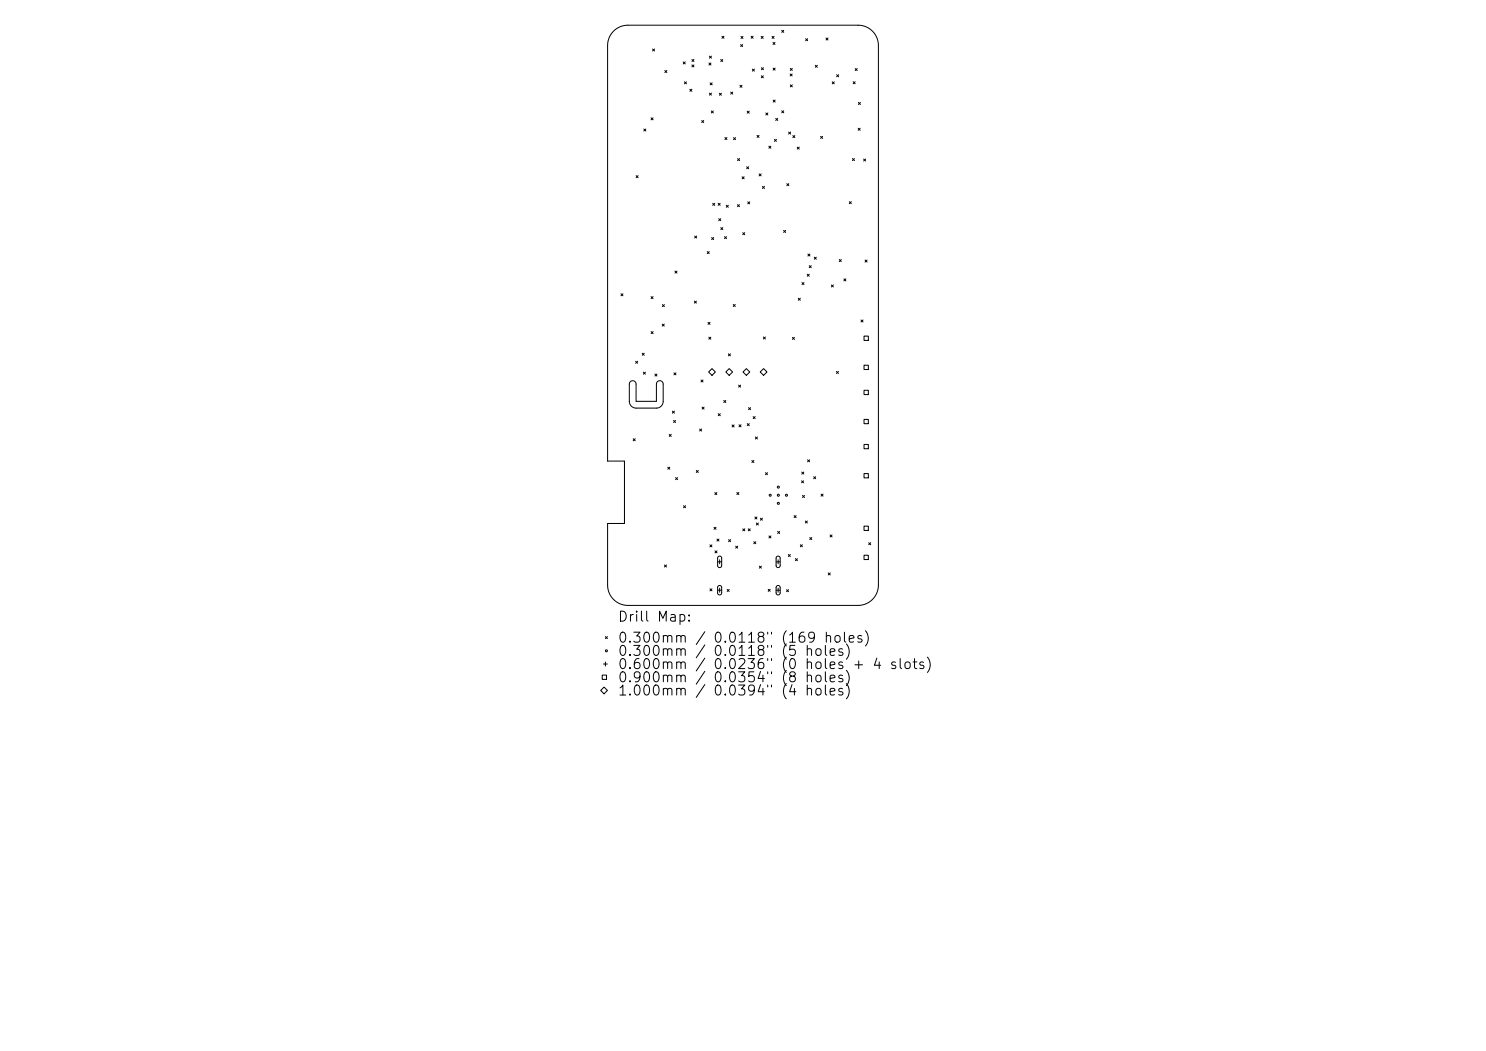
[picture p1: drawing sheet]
<svg xmlns="http://www.w3.org/2000/svg" width="297mm" height="210mm" viewBox="0 0 297 210" stroke-linecap="round" stroke-linejoin="round" font-family="sans-serif">
<defs><g id="words">
<g font-size="2">
<text x="123.3" y="124.7">Drill Map:</text>
<text x="123.3" y="128.9">0.300mm / 0.0118&quot; (169 holes)</text>
<text x="123.3" y="131.6">0.300mm</text>
<text x="142.4" y="131.6">0.0118&quot; (5</text>
<text x="123.3" y="134.2">0.600mm</text>
<text x="123.3" y="136.8">0.900mm / 0.0354&quot; (8 holes)</text>
<text x="142.4" y="134.2">0.0236&quot; (0 holes + 4 slots)</text>
<text x="123.3" y="139.5">1.000mm</text>
<text x="142.4" y="139.5">0.0394&quot; (4</text>
</g>
</g></defs>
<g fill="none" stroke="#000" stroke-width=".2">
<path d="M122.6 6.2a4.1 4.1 0 0 1 2.9-1.2h46a4.1 4.1 0 0 1 4.1 4.1v107.8a4.1 4.1 0 0 1-4.1 4.1h-46a4.1 4.1 0 0 1-4.1-4.1v-12.3h3.4v-12.5h-3.4v-83a4.1 4.1 0 0 1 1.2-2.9zM130.4 9.8l.4 .4M130.8 9.8l-.4 .4M132.9 14.1l.4 .4M133.3 14.1l-.4 .4M136.6 12.4l.4 .4M136.8 16.3l.4 .5M137 12.4l-.4 .4M137.2 16.3l-.4 .5M137.9 17.8l.4 .4M138.3 17.8l-.4 .4M138.3 13l.4 .4"/>
<path d="M138.3 11.9l.4 .4M138.7 13l-.4 .4M138.7 11.9l-.4 .4M141.7 12.6l.4 .4M141.8 11.2l.4 .4M141.8 18.6l.4 .4M141.9 16.6l.4 .4M142.1 12.6l-.4 .4M142.2 11.2l-.4 .4M142.2 18.6l-.4 .4M142.3 16.6l-.4 .4M143.8 18.6l.4 .4"/>
<path d="M144 11.9l.5 .4M144.2 18.6l-.4 .4M144.3 7.2l.4 .4M144.5 11.9l-.5 .4M144.7 7.2l-.4 .4M146 18.4l.5 .4M146.5 18.4l-.5 .4M147.9 17l.4 .4M148 8.9l.4 .4M148.1 7.3l.4 .4M148.3 17l-.4 .4M148.4 8.9l-.4 .4"/>
<path d="M148.5 7.3l-.4 .4M150.1 7.2l.4 .4M150.4 13.8l.4 .4M150.5 7.2l-.4 .4M150.8 13.8l-.4 .4M152.1 7.3l.4 .4M152.2 15.1l.4 .5M152.2 13.5l.4 .4M152.5 7.3l-.4 .4M152.6 15.1l-.4 .5M152.6 13.5l-.4 .4M154.3 7.3l.4 .4"/>
<path d="M154.5 8.5l.4 .4M154.5 13.6l.4 .4M154.5 20l.4 .4M154.7 7.3l-.4 .4M154.9 8.5l-.4 .4M154.9 13.6l-.4 .4M154.9 20l-.4 .4M156.2 6.1l.4 .4M156.6 6.1l-.4 .4M157.9 14.8l.4 .4M158 17l.4 .4M158 13.7l.4 .4"/>
<path d="M158.3 14.8l-.4 .4M158.4 17l-.4 .4M158.4 13.7l-.4 .4M161 7.7l.4 .4M161.4 7.7l-.4 .4M163 13l.4 .5M163.4 13l-.4 .5M165.1 7.6l.4 .4M165.5 7.6l-.4 .4M166.3 16.3l.4 .5M166.7 16.3l-.4 .5M167.2 14.9l.4 .4"/>
<path d="M167.6 14.9l-.4 .4M170.5 16.3l.4 .4M170.9 16.3l-.4 .4M170.9 13.7l.4 .4M171.3 13.7l-.4 .4M127.1 35.1l.4 .4M127.5 35.1l-.4 .4M128.7 25.8l.4 .4M129.1 25.8l-.4 .4M130.1 23.5l.4 .5M130.5 23.5l-.4 .5M140.2 24.1l.5 .4"/>
<path d="M140.7 24.1l-.5 .4M142.2 22.2l.4 .4M142.6 22.2l-.4 .4M144.9 27.5l.4 .4M145.3 27.5l-.4 .4M146.6 27.5l.4 .4M147 27.5l-.4 .4M147.4 31.7l.4 .4M147.8 31.7l-.4 .4M148.3 35.3l.4 .4M148.7 35.3l-.4 .4M149.2 33.3l.4 .4"/>
<path d="M149.3 22.2l.4 .4M149.6 33.3l-.4 .4M149.7 22.2l-.4 .4M151.3 27.1l.4 .4M151.7 27.1l-.4 .4M151.7 34.7l.4 .4M152.1 34.7l-.4 .4M152.4 37.3l.4 .4M152.8 37.3l-.4 .4M153.1 22.6l.4 .4M153.5 22.6l-.4 .4M153.7 29.2l.4 .4"/>
<path d="M154.1 29.2l-.4 .4M154.8 27.8l.4 .5M155 23.7l.4 .4M155.2 27.8l-.4 .5M155.4 23.7l-.4 .4M156.2 22.1l.4 .4M156.6 22.1l-.4 .4M157.3 36.7l.4 .4M157.6 26.4l.4 .4M157.7 36.7l-.4 .4M158 26.4l-.4 .4M158.5 27.1l.4 .4"/>
<path d="M158.9 27.1l-.4 .4M159.3 29.4l.4 .4M159.7 29.4l-.4 .4M164 27.3l.4 .4M164.4 27.3l-.4 .4M170.4 31.7l.4 .4M170.8 31.7l-.4 .4M171.5 25.6l.4 .4M171.6 20.5l.4 .4M171.9 25.6l-.4 .4M172 20.5l-.4 .4M172.6 31.8l.4 .4"/>
<path d="M173 31.8l-.4 .4M124.1 58.7l.4 .4M124.5 58.7l-.4 .4M130.1 59.3l.4 .4M130.5 59.3l-.4 .4M134.9 54.2l.4 .4M135.3 54.2l-.4 .4M138.8 47.2l.4 .4M139.2 47.2l-.4 .4M141.4 50.3l.4 .4M141.8 50.3l-.4 .4M142.2 47.5l.4 .4"/>
<path d="M142.4 40.6l.5 .4M142.6 47.5l-.4 .4M142.9 40.6l-.5 .4M143.5 40.6l.4 .4M143.7 43.7l.4 .4M143.9 40.6l-.4 .4M144.1 43.7l-.4 .4M144.1 45.5l.4 .4M144.5 45.5l-.4 .4M144.8 47.3l.4 .4M145.2 41l.4 .4M145.2 47.3l-.4 .4"/>
<path d="M145.6 41l-.4 .4M147.4 40.9l.4 .4M147.8 40.9l-.4 .4M148.4 46.5l.5 .4M148.9 46.5l-.5 .4M149.4 40.3l.4 .4M149.8 40.3l-.4 .4M156.6 46l.4 .4M157 46l-.4 .4M159.6 59.6l.4 .4M160 59.6l-.4 .4M160.3 56.5l.4 .4"/>
<path d="M160.7 56.5l-.4 .4M161.3 54.8l.4 .4M161.5 50.8l.4 .4M161.7 53.1l.4 .4M161.7 54.8l-.4 .4M161.9 50.8l-.4 .4M162.1 53.1l-.4 .4M162.7 51.4l.5 .4M163.2 51.4l-.5 .4M166.2 56.9l.4 .4M166.6 56.9l-.4 .4M167.7 51.9l.4 .4"/>
<path d="M168.1 51.9l-.4 .4M168.7 55.7l.4 .4M169.1 55.7l-.4 .4M169.7 40.3l.5 .4M170.2 40.3l-.5 .4M172.9 52l.4 .4M173.3 52l-.4 .4M126 76.3a.68 .68 0 0 1 .7-.2 .68 .68 0 0 1 .4 .6v3.5h4.1v-3.5a.68 .68 0 0 1 .7-.6 .68 .68 0 0 1 .6 .7v3.4a1.35 1.35 0 0 1-1.3 1.3h-4.1a1.35 1.35 0 0 1-1.3-1.3v-3.5zM127 72.2l.4 .4M127.4 72.2l-.4 .4M128.4 70.6l.4 .4M128.6 74.4l.4 .4"/>
<path d="M128.8 70.6l-.4 .4M129 74.4l-.4 .4M130.1 66.3l.4 .4M130.5 66.3l-.4 .4M130.9 74.7l.4 .4M131.3 74.7l-.4 .4M132.4 64.8l.4 .4M132.4 60.9l.4 .4M132.8 64.8l-.4 .4M132.8 60.9l-.4 .4M134.7 74.5l.4 .4M135.1 74.5l-.4 .4"/>
<path d="M138.8 60.2l.4 .4M139.2 60.2l-.4 .4M140.1 75.9l.4 .4M140.5 75.9l-.4 .4M141.5 64.4l.4 .4M141.7 67.4l.4 .4M141.9 64.4l-.4 .4M142.1 67.4l-.4 .4M142.3 73.7l.7 .6-.7 .7-.7-.7zM145.1 74.3l.6-.6 .7 .6-.7 .7zM145.6 70.7l.4 .4M146 70.7l-.4 .4"/>
<path d="M146.6 60.8l.4 .4M147 60.8l-.4 .4M147.6 77l.4 .4M148 77l-.4 .4M148.5 74.3l.7-.6 .7 .6-.7 .7zM151.9 74.3l.7-.6 .7 .6-.7 .7zM152.6 67.3l.4 .4M153 67.3l-.4 .4M158.4 67.4l.4 .4M158.8 67.4l-.4 .4M167.2 74.2l.4 .4M167.6 74.2l-.4 .4"/>
<path d="M172.1 63.9l.4 .4M172.5 63.9l-.4 .4M172.7 67.2h.9v.8h-.9zM172.7 73h.9v.8h-.9zM172.7 78h.9v.8h-.9zM126.6 87.7l.4 .4M127 87.7l-.4 .4M133.5 93.4l.4 .4M133.8 86.8l.4 .4M133.9 93.4l-.4 .4M134.2 86.8l-.4 .4M134.4 82.2l.4 .4"/>
<path d="M134.6 84l.4 .4M134.8 82.2l-.4 .4M135 95.4l.4 .4M135 84l-.4 .4M135.4 95.4l-.4 .4M139.2 94l.4 .4M139.6 94l-.4 .4M139.8 85.7l.4 .4M140.2 85.7l-.4 .4M140.3 81.3l.4 .5M140.7 81.3l-.4 .5M142.9 98.4l.4 .4"/>
<path d="M143.3 98.4l-.4 .4M143.6 82.7l.4 .4M144 82.7l-.4 .4M144.7 80l.4 .4M145.1 80l-.4 .4M146.3 84.9l.4 .4M146.7 84.9l-.4 .4M147.3 98.4l.4 .4M147.7 98.4l-.4 .4M147.7 84.9l.4 .4M148.1 84.9l-.4 .4M149.4 84.7l.4 .4"/>
<path d="M149.6 81.5l.4 .4M149.8 84.7l-.4 .4M150 81.5l-.4 .4M150.3 92l.4 .4M150.5 83.2l.4 .5M150.7 92l-.4 .4M150.9 83.2l-.4 .5M151 87.3l.4 .4M151.4 87.3l-.4 .4M153 94.4l.4 .5M153.4 94.4l-.4 .5M160.2 96.1l.4 .4"/>
<path d="M160.2 94.3l.5 .4M160.4 99l.4 .4M160.6 96.1l-.4 .4M160.7 94.3l-.5 .4M160.8 99l-.4 .4M161.4 91.9l.4 .4M161.8 91.9l-.4 .4M162.6 95.3l.4 .4M163 95.3l-.4 .4M164.1 98.7l.4 .4M164.5 98.7l-.4 .4M172.7 83.8h.9v.9h-.9z"/>
<path d="M172.7 88.8h.9v.9h-.9zM172.7 94.6h.9v.9h-.9zM132.8 112.9l.4 .4M133.2 112.9l-.4 .4M136.6 101.1l.4 .4M137 101.1l-.4 .4M141.9 108.9l.4 .4M141.9 117.7l.4 .4M142.3 108.9l-.4 .4M142.3 117.7l-.4 .4M142.7 105.4l.4 .4M142.9 110.1l.4 .4"/>
<path d="M143.1 105.4l-.4 .4M143.3 107.7l.4 .4M143.3 110.1l-.4 .4M143.4 112.3h.8M143.4 117.9h.8M143.5 111.2l.4-.1 .3 .4v1.6l-.3 .3-.3-.1-.2-.2v-1.6zM143.5 117.1l.4-.1 .3 .3v1.2l-.3 .4-.3-.1-.2-.3zM143.7 107.7l-.4 .4M143.8 111.9v.8M143.8 117.5v.8M145.3 117.8l.4 .4M145.6 107.8l.4 .4"/>
<path d="M145.7 117.8l-.4 .4M146 107.8l-.4 .4M147 109.1l.4 .4M147.4 109.1l-.4 .4M148.5 105.7l.4 .4M148.9 105.7l-.4 .4M149.5 105.7l.4 .4M149.9 105.7l-.4 .4M150.7 108.2l.4 .5M150.9 103.3l.4 .4M151.1 108.2l-.4 .5M151.2 104.5l.4 .4"/>
<path d="M151.3 103.3l-.4 .4M151.6 104.5l-.4 .4M151.8 113.1l.4 .4M152 103.5l.4 .4M152.2 113.1l-.4 .4M152.4 103.5l-.4 .4M153.5 117.8l.4 .4M153.7 107.1l.4 .4M153.9 117.8l-.4 .4M154.1 107.1l-.4 .4M155.1 112.3h.8M155.1 117.9h.8"/>
<path d="M155.2 111.2l.4-.1 .3 .4v1.6l-.3 .3-.3-.1-.2-.2v-1.6zM155.2 117.1l.4-.1 .3 .3v1.2l-.3 .4-.3-.1-.2-.3zM155.4 106.2l.4 .4M155.5 111.9v.8M155.5 117.5v.8M155.8 106.2l-.4 .4M157.2 117.8l.4 .4M157.6 110.8l.4 .4M157.6 117.8l-.4 .4M158 110.8l-.4 .4M158.7 103l.4 .4M159 111.6l.4 .4"/>
<path d="M159.1 103l-.4 .4M159.4 111.6l-.4 .4M160 108.8l.4 .5M160.4 108.8l-.4 .5M161 104.1l.4 .4M161.4 104.1l-.4 .4M161.8 107.4l.4 .4M162.2 107.4l-.4 .4M165.5 114.5l.4 .4M165.9 106.9l.4 .4M165.9 114.5l-.4 .4M166.3 106.9l-.4 .4"/>
<path d="M172.7 105.1h.9v.9h-.9zM172.7 110.9h.9v.9h-.9zM173.6 108.4l.4 .4M174 108.4l-.4 .4M120.1 138l.6-.7 .7 .7-.7 .6zM120.4 134.9h.8v.9h-.8zM120.6 132.7h.8M121 127.2l.4 .4M121 132.3v.8M121.4 127.2l-.4 .4"/>
<circle cx="153.9" cy="99" r=".2"/>
<circle cx="155.6" cy="97.3" r=".2"/>
<circle cx="155.6" cy="99" r=".2"/>
<circle cx="157.2" cy="99" r=".2"/>
<circle cx="155.6" cy="100.6" r=".2"/>
<circle cx="121.2" cy="130" r=".2"/>
</g>
<use href="#words"/>
</svg>
